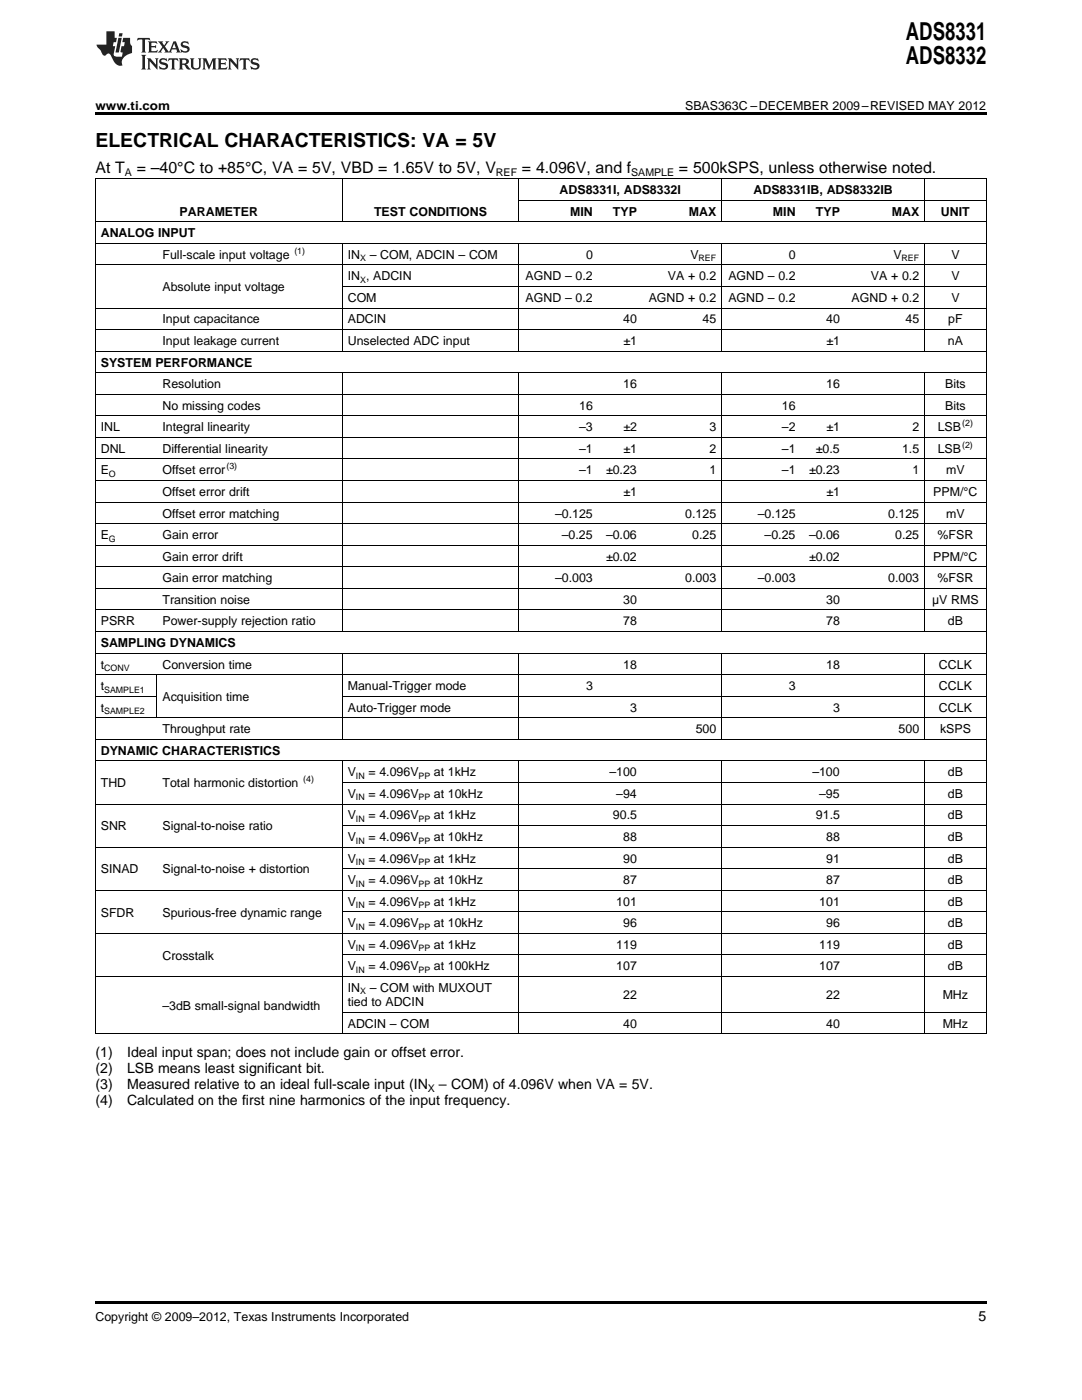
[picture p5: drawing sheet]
<svg xmlns="http://www.w3.org/2000/svg" width="216mm" height="279mm" viewBox="0 0 216 279" stroke-linecap="round" stroke-linejoin="round" font-family="sans-serif">
<defs><g id="words">
<g font-size="4.9">
<text x="180.8" y="7.9">ADS8331</text>
<text x="180.8" y="12.8">ADS8332</text>
</g>
<text font-size="3.9" x="19" y="29.3">ELECTRICAL CHARACTERISTICS: VA = 5V</text>
<g font-size="3.2">
<text x="19" y="34.4">At T</text>
<text x="27.3" y="34.4">= –40°C to +85°C, VA = 5V, VBD = 1.65V to 5V, V</text>
<text x="104.2" y="34.4">= 4.096V, and f</text>
<text x="135.5" y="34.4">= 500kSPS, unless otherwise noted.</text>
</g>
<g font-size="2.8">
<text x="19" y="211">(1)</text>
<text x="19" y="214.1">(2)</text>
<text x="25.4" y="211">Ideal input span; does not include gain or offset error.</text>
<text x="25.4" y="214.1">LSB means least significant bit.</text>
<text x="19" y="217.3">(3)</text>
<text x="19" y="220.5">(4)</text>
<text x="25.4" y="217.3">Measured relative to an ideal full-scale input (IN</text>
<text x="25.4" y="220.5">Calculated on the first nine harmonics of the input frequency.</text>
<text x="87.6" y="217.3">– COM) of 4.096V when VA = 5V.</text>
<text x="195.3" y="263.6">5</text>
</g>
<g font-size="2.5">
<text x="19" y="21.9">www.ti.com</text>
<text x="136.7" y="21.9">SBAS363C –DECEMBER 2009–REVISED MAY 2012</text>
<text x="111.7" y="38.7">ADS8331I, ADS8332I</text>
<text x="150.4" y="38.7">ADS8331IB, ADS8332IB</text>
<text x="20.1" y="47.3">ANALOG INPUT</text>
<text x="35.8" y="43">PARAMETER</text>
<text x="74.6" y="43">TEST CONDITIONS</text>
<text x="113.8" y="43">MIN</text>
<text x="122.3" y="43">TYP</text>
<text x="137.4" y="43">MAX</text>
<text x="154.2" y="43">MIN</text>
<text x="162.8" y="43">TYP</text>
<text x="177.9" y="43">MAX</text>
<text x="187.7" y="43">UNIT</text>
<text x="32.4" y="51.6">Full-scale input voltage</text>
<text x="69.4" y="51.6">IN</text>
<text x="73.8" y="51.6">– COM, ADCIN – COM</text>
<text x="116.9" y="51.6">0</text>
<text x="137.8" y="51.6">V</text>
<text x="157.4" y="51.6">0</text>
<text x="178.3" y="51.6">V</text>
<text x="189.8" y="51.6">V</text>
<text x="32.4" y="58.1">Absolute input voltage</text>
<text x="69.4" y="56">IN , ADCIN</text>
<text x="104.9" y="56">AGND – 0.2</text>
<text x="133.3" y="56">VA + 0.2</text>
<text x="145.3" y="56">AGND – 0.2</text>
<text x="173.8" y="56">VA + 0.2</text>
<text x="189.8" y="56">V</text>
<text x="32.4" y="64.6">Input capacitance</text>
<text x="69.4" y="60.3">COM</text>
<text x="69.4" y="64.6">ADCIN</text>
<text x="104.9" y="60.3">AGND – 0.2</text>
<text x="124.4" y="64.6">40</text>
<text x="129.4" y="60.3">AGND + 0.2</text>
<text x="140.2" y="64.6">45</text>
<text x="145.3" y="60.3">AGND – 0.2</text>
<text x="164.9" y="64.6">40</text>
<text x="169.9" y="60.3">AGND + 0.2</text>
<text x="180.7" y="64.6">45</text>
<text x="189.2" y="64.6">pF</text>
<text x="189.8" y="60.3">V</text>
<text x="32.4" y="68.9">Input leakage current</text>
<text x="69.4" y="68.9">Unselected ADC input</text>
<text x="124.4" y="68.9">±1</text>
<text x="164.9" y="68.9">±1</text>
<text x="189.1" y="68.9">nA</text>
<text x="20.1" y="73.2">SYSTEM PERFORMANCE</text>
<text x="32.4" y="77.5">Resolution</text>
<text x="124.4" y="77.5">16</text>
<text x="164.9" y="77.5">16</text>
<text x="188.6" y="77.5">Bits</text>
<text x="32.4" y="81.8">No missing codes</text>
<text x="115.6" y="81.8">16</text>
<text x="156" y="81.8">16</text>
<text x="188.6" y="81.8">Bits</text>
<text x="20.1" y="86.1">INL</text>
<text x="32.4" y="86.1">Integral linearity</text>
<text x="115.6" y="86.1">–3</text>
<text x="124.4" y="86.1">±2</text>
<text x="141.6" y="86.1">3</text>
<text x="156" y="86.1">–2</text>
<text x="164.9" y="86.1">±1</text>
<text x="182.1" y="86.1">2</text>
<text x="187.1" y="86.1">LSB</text>
<text x="20.1" y="90.4">DNL</text>
<text x="20.1" y="94.7">E</text>
<text x="32.4" y="90.4">Differential linearity</text>
<text x="32.4" y="94.7">Offset error</text>
<text x="115.6" y="90.4">–1</text>
<text x="115.6" y="94.7">–1</text>
<text x="120.9" y="94.7">±0.23</text>
<text x="124.4" y="90.4">±1</text>
<text x="141.6" y="90.4">2</text>
<text x="141.6" y="94.7">1</text>
<text x="156" y="90.4">–1</text>
<text x="156" y="94.7">–1</text>
<text x="161.4" y="94.7">±0.23</text>
<text x="162.8" y="90.4">±0.5</text>
<text x="180" y="90.4">1.5</text>
<text x="182.1" y="94.7">1</text>
<text x="187.1" y="90.4">LSB</text>
<text x="188.8" y="94.7">mV</text>
<text x="32.4" y="99">Offset error drift</text>
<text x="124.4" y="99">±1</text>
<text x="164.9" y="99">±1</text>
<text x="186.2" y="99">PPM/°C</text>
<text x="20.1" y="107.6">E</text>
<text x="32.4" y="103.3">Offset error matching</text>
<text x="32.4" y="107.6">Gain error</text>
<text x="110.8" y="103.3">–0.125</text>
<text x="112.1" y="107.6">–0.25</text>
<text x="120.9" y="107.6">–0.06</text>
<text x="136.7" y="103.3">0.125</text>
<text x="138.1" y="107.6">0.25</text>
<text x="151.2" y="103.3">–0.125</text>
<text x="152.6" y="107.6">–0.25</text>
<text x="161.4" y="107.6">–0.06</text>
<text x="177.2" y="103.3">0.125</text>
<text x="178.6" y="107.6">0.25</text>
<text x="187.1" y="107.6">%FSR</text>
<text x="188.8" y="103.3">mV</text>
<text x="32.4" y="111.9">Gain error drift</text>
<text x="120.9" y="111.9">±0.02</text>
<text x="161.4" y="111.9">±0.02</text>
<text x="186.2" y="111.9">PPM/°C</text>
<text x="32.4" y="116.2">Gain error matching</text>
<text x="110.8" y="116.2">–0.003</text>
<text x="136.7" y="116.2">0.003</text>
<text x="151.2" y="116.2">–0.003</text>
<text x="177.2" y="116.2">0.003</text>
<text x="187.1" y="116.2">%FSR</text>
<text x="20.1" y="124.8">PSRR</text>
<text x="32.4" y="120.5">Transition noise</text>
<text x="32.4" y="124.8">Power-supply rejection ratio</text>
<text x="124.4" y="120.5">30</text>
<text x="124.4" y="124.8">78</text>
<text x="164.9" y="120.5">30</text>
<text x="164.9" y="124.8">78</text>
<text x="186" y="120.5">μV RMS</text>
<text x="189.1" y="124.8">dB</text>
<text x="20.1" y="129.1">SAMPLING DYNAMICS</text>
<text x="20.1" y="133.4">t</text>
<text x="20.1" y="137.7">t</text>
<text x="32.4" y="133.4">Conversion time</text>
<text x="69.4" y="137.7">Manual-Trigger mode</text>
<text x="116.9" y="137.7">3</text>
<text x="124.4" y="133.4">18</text>
<text x="157.4" y="137.7">3</text>
<text x="164.9" y="133.4">18</text>
<text x="187.4" y="133.4">CCLK</text>
<text x="187.4" y="137.7">CCLK</text>
<text x="20.1" y="142">t</text>
<text x="32.4" y="139.9">Acquisition time</text>
<text x="69.4" y="142">Auto-Trigger mode</text>
<text x="125.7" y="142">3</text>
<text x="166.2" y="142">3</text>
<text x="187.4" y="142">CCLK</text>
<text x="32.4" y="146.3">Throughput rate</text>
<text x="138.8" y="146.3">500</text>
<text x="179.3" y="146.3">500</text>
<text x="187.6" y="146.3">kSPS</text>
<text x="20.1" y="150.6">DYNAMIC CHARACTERISTICS</text>
<text x="69.4" y="154.9">V</text>
<text x="73.5" y="154.9">= 4.096V</text>
<text x="86.6" y="154.9">at 1kHz</text>
<text x="121.6" y="154.9">–100</text>
<text x="162.1" y="154.9">–100</text>
<text x="189.1" y="154.9">dB</text>
<text x="20.1" y="157.1">THD</text>
<text x="32.4" y="157.1">Total harmonic distortion</text>
<text x="69.4" y="159.2">V</text>
<text x="73.5" y="159.2">= 4.096V</text>
<text x="86.6" y="159.2">at 10kHz</text>
<text x="123" y="159.2">–94</text>
<text x="163.5" y="159.2">–95</text>
<text x="189.1" y="159.2">dB</text>
<text x="20.1" y="165.7">SNR</text>
<text x="32.4" y="165.7">Signal-to-noise ratio</text>
<text x="69.4" y="163.5">V</text>
<text x="69.4" y="167.9">V</text>
<text x="73.5" y="163.5">= 4.096V</text>
<text x="73.5" y="167.9">= 4.096V</text>
<text x="86.6" y="163.5">at 1kHz</text>
<text x="86.6" y="167.9">at 10kHz</text>
<text x="122.3" y="163.5">90.5</text>
<text x="124.4" y="167.9">88</text>
<text x="162.8" y="163.5">91.5</text>
<text x="164.9" y="167.9">88</text>
<text x="189.1" y="163.5">dB</text>
<text x="189.1" y="167.9">dB</text>
<text x="69.4" y="172.2">V</text>
<text x="73.5" y="172.2">= 4.096V</text>
<text x="86.6" y="172.2">at 1kHz</text>
<text x="124.4" y="172.2">90</text>
<text x="164.9" y="172.2">91</text>
<text x="189.1" y="172.2">dB</text>
<text x="20.1" y="174.3">SINAD</text>
<text x="32.4" y="174.3">Signal-to-noise + distortion</text>
<text x="69.4" y="176.5">V</text>
<text x="73.5" y="176.5">= 4.096V</text>
<text x="86.6" y="176.5">at 10kHz</text>
<text x="124.4" y="176.5">87</text>
<text x="164.9" y="176.5">87</text>
<text x="189.1" y="176.5">dB</text>
<text x="20.1" y="182.9">SFDR</text>
<text x="32.4" y="182.9">Spurious-free dynamic range</text>
<text x="69.4" y="180.8">V</text>
<text x="69.4" y="185.1">V</text>
<text x="73.5" y="180.8">= 4.096V</text>
<text x="73.5" y="185.1">= 4.096V</text>
<text x="86.6" y="180.8">at 1kHz</text>
<text x="86.6" y="185.1">at 10kHz</text>
<text x="123" y="180.8">101</text>
<text x="124.4" y="185.1">96</text>
<text x="163.5" y="180.8">101</text>
<text x="164.9" y="185.1">96</text>
<text x="189.1" y="180.8">dB</text>
<text x="189.1" y="185.1">dB</text>
<text x="32.4" y="191.5">Crosstalk</text>
<text x="69.4" y="189.4">V</text>
<text x="73.5" y="189.4">= 4.096V</text>
<text x="86.6" y="189.4">at 1kHz</text>
<text x="123" y="189.4">119</text>
<text x="163.5" y="189.4">119</text>
<text x="189.1" y="189.4">dB</text>
<text x="69.4" y="193.7">V</text>
<text x="69.4" y="198">IN</text>
<text x="73.5" y="193.7">= 4.096V</text>
<text x="73.8" y="198">– COM with MUXOUT</text>
<text x="86.6" y="193.7">at 100kHz</text>
<text x="123" y="193.7">107</text>
<text x="163.5" y="193.7">107</text>
<text x="189.1" y="193.7">dB</text>
<text x="32.4" y="201.5">–3dB small-signal bandwidth</text>
<text x="69.4" y="200.8">tied to ADCIN</text>
<text x="124.4" y="199.4">22</text>
<text x="164.9" y="199.4">22</text>
<text x="188.1" y="199.4">MHz</text>
<text x="69.4" y="205.1">ADCIN – COM</text>
<text x="124.4" y="205.1">40</text>
<text x="164.9" y="205.1">40</text>
<text x="188.1" y="205.1">MHz</text>
<text x="19" y="263.6">Copyright © 2009–2012, Texas Instruments Incorporated</text>
</g>
<g font-size="2.1">
<text x="24.9" y="35.1">A</text>
<text x="99" y="35.1">REF</text>
<text x="126" y="35.1">SAMPLE</text>
<text x="85.3" y="217.9">X</text>
</g>
<g font-size="1.8">
<text x="58.7" y="50.7">(1)</text>
<text x="71.9" y="52.1">X</text>
<text x="139.4" y="52.1">REF</text>
<text x="179.9" y="52.1">REF</text>
<text x="71.9" y="56.4">X</text>
<text x="192" y="89.4">(2)</text>
<text x="192" y="85.1">(2)</text>
<text x="21.7" y="95.2">O</text>
<text x="45.2" y="93.7">(3)</text>
<text x="21.7" y="108.1">G</text>
<text x="20.8" y="133.9">CONV</text>
<text x="20.8" y="138.2">SAMPLE1</text>
<text x="20.8" y="142.5">SAMPLE2</text>
<text x="71" y="155.4">IN</text>
<text x="83.5" y="155.4">PP</text>
<text x="60.5" y="156.1">(4)</text>
<text x="71" y="159.7">IN</text>
<text x="83.5" y="159.7">PP</text>
<text x="71" y="164">IN</text>
<text x="83.5" y="164">PP</text>
<text x="71" y="168.3">IN</text>
<text x="71" y="172.6">IN</text>
<text x="83.5" y="168.3">PP</text>
<text x="83.5" y="172.6">PP</text>
<text x="71" y="177">IN</text>
<text x="83.5" y="177">PP</text>
<text x="71" y="181.3">IN</text>
<text x="71" y="185.6">IN</text>
<text x="83.5" y="181.3">PP</text>
<text x="83.5" y="185.6">PP</text>
<text x="71" y="189.9">IN</text>
<text x="83.5" y="189.9">PP</text>
<text x="71" y="194.2">IN</text>
<text x="83.5" y="194.2">PP</text>
<text x="71.9" y="198.5">X</text>
</g>
</g></defs>
<g fill="#231f20">
<path d="M27.5 7.6l-.1 .5 .4-.2h.6v.1v2.1l-.2 .4h1l-.3-.4v-2.1l.1-.1h.5l.5 .2-.2-.5zM29.5 8.3l.2 .3v1.5l-.2 .4h1.8l.2-.6a1.04 1.04 0 0 1-1.3 .2v-.7h.6l.3 .2v-.6l-.3 .2h-.6v-.6l.8-.1 .4 .3-.2-.5zM31.5 8.3l.9 1.1-.9 1.1h.8l-.2-.2 .5-.7 .4 .7-.2 .2h1.5l-.1-.2 .1-.4h.9l.1 .4-.2 .2h1l-.3-.3-.7-1.9h-.5l-.9 2-.8-1 .9-1h-.8l.1 .3-.3 .5-.4-.6 .2-.2zM34.7 8.6l.4 1h-.7zM36.3 8.4a.63 .63 0 0 0-.2 .7 .63 .63 0 0 0 .6 .4l.6 .2 .1 .2a.75 .75 0 0 1-.7 .4 .75 .75 0 0 1-.6-.5l.1 .7 .1-.1a1.11 1.11 0 0 0 1.5-.6 1.13 1.13 0 0 0-1.2-.8l-.1-.4a1.04 1.04 0 0 1 1.2 .2l-.2-.5-.1 .1-.5-.2zM28.2 10.9l.2 .4v2.2l-.2 .4h1l-.3-.4v-2.2l.3-.4zM29.3 11.6l.3 .4v1.5l-.3 .4h.8l-.2-.4v-1.3l1.5 1.7v-1.9l.2-.4h-.7l.2 .4v.9l-1.1-1.3zM32 11.8a.62 .62 0 0 0-.2 .7 .62 .62 0 0 0 .6 .4l.6 .1 .1 .3a.76 .76 0 0 1-.7 .3 .76 .76 0 0 1-.6-.4l.1 .7 .1-.1a1.11 1.11 0 0 0 1.5-.6 1.13 1.13 0 0 0-1.2-.8l-.1-.4a1.04 1.04 0 0 1 1.2 .2l-.2-.6-.1 .1-.5-.1zM33.7 11.6l-.2 .6a.61 .61 0 0 1 .8-.3v1.6l-.2 .4h.9l-.2-.4v-1.6a.63 .63 0 0 1 .8 .3l-.2-.6zM35.6 11.6l.3 .4v1.5l-.3 .4h1l-.2-.2v-.8l.5 .2a.76 .76 0 0 0 1.2 .7l-1-1a.58 .58 0 0 0 .6-.5 .58 .58 0 0 0-.5-.6zM36.4 11.9h.1a.45 .45 0 0 1 .5 .1 .45 .45 0 0 1 .1 .5l-.7 .2zM37.9 11.6l.2 .2a2.17 2.17 0 0 0 .3 1.9 .99 .99 0 0 0 1.6-.6v-1.1l.2-.4h-.7l.2 .2a1.92 1.92 0 0 1-.2 1.8 .6 .6 0 0 1-.9-.5v-1.1l.2-.4zM40.4 11.6l.2 .4v1.5l-.2 .4h.7l-.2-.4v-1.4l.8 1.8 .8-1.8v1.4l-.2 .4h.9l-.2-.4v-1.5l.2-.4h-.8l-.6 1.5-.6-1.5zM43.4 11.6l.2 .4v1.5l-.2 .4h1.8l.2-.6a1.04 1.04 0 0 1-1.3 .1v-.6h.5l.4 .2v-.6l-.4 .2h-.5v-.7h.8l.3 .3-.1-.6zM45.5 11.6l.2 .4v1.5l-.2 .4h.7l-.2-.4v-1.3l1.5 1.7v-1.9l.2-.4h-.7l.2 .4v.9l-1.1-1.3zM47.9 11.6l-.1 .6a.61 .61 0 0 1 .8-.3v1.6l-.3 .4h1l-.3-.4 .1-1.6a.63 .63 0 0 1 .7 .3l-.1-.6zM50.2 11.8a.62 .62 0 0 0-.2 .7 .62 .62 0 0 0 .6 .4l.6 .1 .2 .3a.76 .76 0 0 1-.8 .3 .76 .76 0 0 1-.6-.4l.1 .7 .2-.1a1.11 1.11 0 0 0 1.5-.6 1.13 1.13 0 0 0-1.3-.8l-.1-.4a1.04 1.04 0 0 1 1.2 .2l-.1-.6-.2 .1-.5-.1z"/>
<path d="M21.2 6.3v2.6h-1.9l.1 .4 .7 .9a.91 .91 0 0 0 1 .8 .56 .56 0 0 1 .5-.3 .56 .56 0 0 1 .5 .3l.4 .8a1.53 1.53 0 0 0 1.9 1.2 1.54 1.54 0 0 1 1-2.1l.9-.3v-1.4a1.52 1.52 0 0 1-.3-1.6h-1.4l-.2 .8h.5l-.2 .8h-.4l-.2 1v.2l.4 .1-.2 .8a1.93 1.93 0 0 1-1.6-.3l.3-1.8h-.5l.2-.8h.4l.2-.8h-.4v-1.3zM23.6 7.6l-.6 2.9h.7l.6-2.9zM23.8 6.6l-.1 .7h.6l.2-.7z"/>
</g>
<path d="M19 22.5h177.8v.5h-177.8zM19 259.7h177.8v.5h-177.8z" fill="#000"/>
<g fill="none" stroke="#000" stroke-width=".2">
<path d="M19 35.6h177.8M19.1 35.7v170.7M68.3 35.7v8.6M103.5 35.7v8.6M103.5 40h93.3M144 35.7v8.6M184.4 35.7v8.6M196.8 35.7v170.7M19 52.9h177.8M19 48.6h177.8M19 44.3h177.8M68.3 48.6v21.5"/>
<path d="M68.3 57.2h128.5M103.5 48.6v21.5M144 48.6v21.5M184.4 48.6v21.5M19 78.7h177.8M19 74.4h177.8M19 70.1h177.8M19 65.8h177.8M19 61.5h177.8M68.3 74.4v51.7M103.5 74.4v51.7M144 74.4v51.7"/>
<path d="M184.4 74.4v51.7M19 95.9h177.8M19 91.6h177.8M19 87.3h177.8M19 83h177.8M19 117.4h177.8M19 113.1h177.8M19 108.8h177.8M19 104.5h177.8M19 100.2h177.8M19 138.9h12.4M19 134.6h177.8"/>
<path d="M19 130.3h177.8M19 126h177.8M19 121.7h177.8M31.3 134.7v8.6M68.3 130.4v17.2M68.3 138.9h128.5M103.5 130.4v17.2M144 130.4v17.2M184.4 130.4v17.2M19 151.9h177.8M19 147.5h177.8M19 143.2h177.8"/>
<path d="M68.3 151.9v54.5M68.3 156.2h128.5M103.5 151.9v54.5M144 151.9v54.5M184.4 151.9v54.5M19 177.7h177.8M19 169.1h177.8M19 160.5h177.8M68.3 173.4h128.5M68.3 164.8h128.5M19 194.9h177.8M19 186.3h177.8"/>
<path d="M68.3 190.6h128.5M68.3 182h128.5M19 206.3h177.8M68.3 202h128.5"/>
</g>
<use href="#words"/>
</svg>
